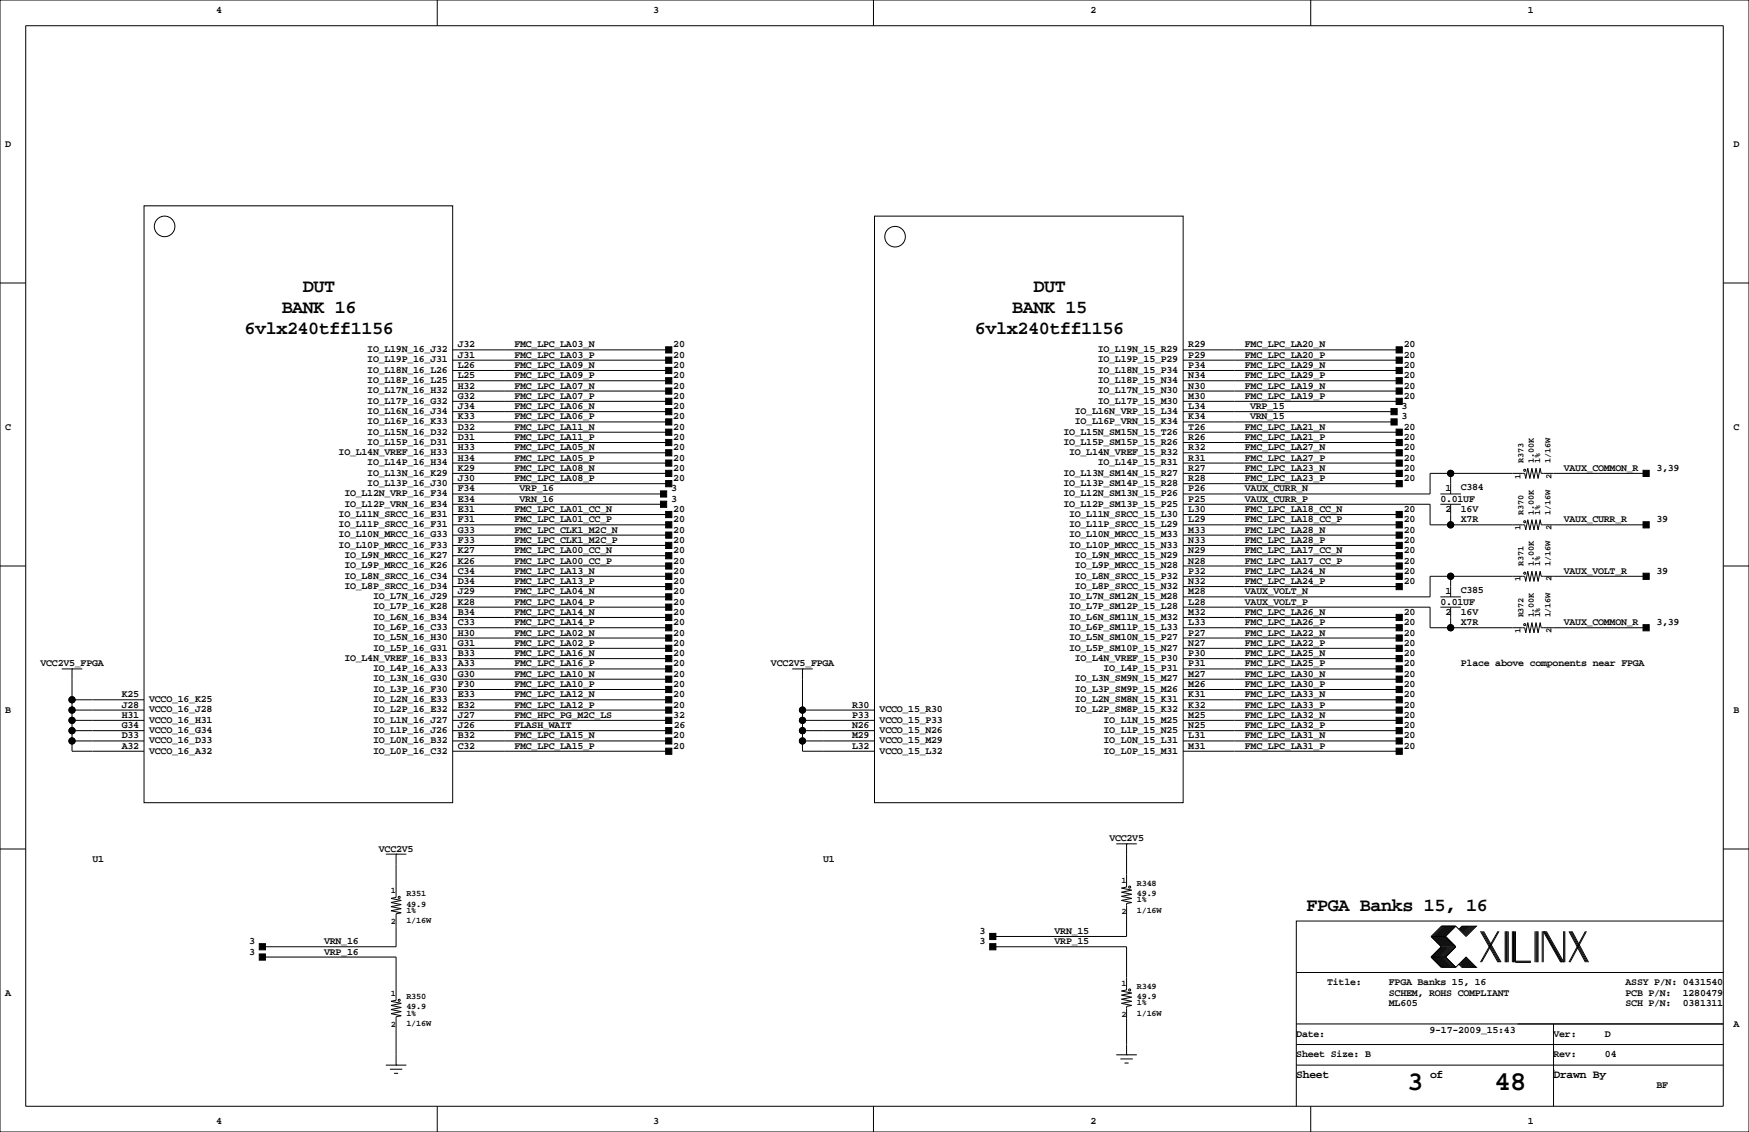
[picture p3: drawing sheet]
<svg xmlns="http://www.w3.org/2000/svg" width="432mm" height="279mm" viewBox="0 0 432 279" stroke-linecap="round" stroke-linejoin="round" font-family="sans-serif">
<defs><g id="words">
<g font-size="6.7">
<text x="347.4" y="269.1">3</text>
<text x="369" y="269.1">48</text>
</g>
<g font-size="4.6">
<text x="69.5" y="77.3">BANK 16</text>
<text x="74.8" y="72.2">DUT</text>
<text x="249.9" y="77.3">BANK 15</text>
<text x="255.1" y="72.2">DUT</text>
<text x="60.3" y="82.3">6vlx240tff1156</text>
<text x="240.7" y="82.3">6vlx240tff1156</text>
<text x="322.6" y="224.9">FPGA Banks 15, 16</text>
</g>
<g font-size="2.8">
<text x="320" y="266">Sheet</text>
<text x="353.1" y="266">of</text>
<text x="383.5" y="266">Drawn By</text>
</g>
<g font-size="2.5">
<text x="53.3" y="3.2">4</text>
<text x="161.3" y="3.2">3</text>
<text x="269.2" y="3.2">2</text>
<text x="377.2" y="3.2">1</text>
<text x="1.3" y="36.2">D</text>
<text x="428" y="36.2">D</text>
<text x="90.7" y="89.5">IO_L19P_16_J31</text>
<text x="90.7" y="86.9">IO_L19N_16_J32</text>
<text x="113" y="88.3">J31</text>
<text x="113" y="85.7">J32</text>
<text x="127" y="88.3">FMC_LPC_LA03_P</text>
<text x="127" y="85.7">FMC_LPC_LA03_N</text>
<text x="166.2" y="88.3">20</text>
<text x="166.2" y="85.7">20</text>
<text x="271" y="89.5">IO_L19P_15_P29</text>
<text x="271" y="86.9">IO_L19N_15_R29</text>
<text x="293.4" y="88.3">P29</text>
<text x="293.4" y="85.7">R29</text>
<text x="307.3" y="88.3">FMC_LPC_LA20_P</text>
<text x="307.3" y="85.7">FMC_LPC_LA20_N</text>
<text x="346.6" y="88.3">20</text>
<text x="346.6" y="85.7">20</text>
<text x="90.7" y="94.5">IO_L18P_16_L25</text>
<text x="90.7" y="92">IO_L18N_16_L26</text>
<text x="113" y="95.9">H32</text>
<text x="113" y="93.4">L25</text>
<text x="113" y="90.8">L26</text>
<text x="127" y="95.9">FMC_LPC_LA07_N</text>
<text x="127" y="93.4">FMC_LPC_LA09_P</text>
<text x="127" y="90.8">FMC_LPC_LA09_N</text>
<text x="166.2" y="95.9">20</text>
<text x="166.2" y="93.4">20</text>
<text x="166.2" y="90.8">20</text>
<text x="271" y="94.5">IO_L18P_15_N34</text>
<text x="271" y="92">IO_L18N_15_P34</text>
<text x="293.4" y="95.9">N30</text>
<text x="293.4" y="93.4">N34</text>
<text x="293.4" y="90.8">P34</text>
<text x="307.3" y="93.4">FMC_LPC_LA29_P</text>
<text x="307.3" y="90.8">FMC_LPC_LA29_N</text>
<text x="307.3" y="95.9">FMC_LPC_LA19_N</text>
<text x="346.6" y="93.4">20</text>
<text x="346.6" y="90.8">20</text>
<text x="346.6" y="95.9">20</text>
<text x="90.7" y="99.6">IO_L17P_16_G32</text>
<text x="90.7" y="97.1">IO_L17N_16_H32</text>
<text x="113" y="101">J34</text>
<text x="113" y="98.4">G32</text>
<text x="127" y="98.4">FMC_LPC_LA07_P</text>
<text x="127" y="101">FMC_LPC_LA06_N</text>
<text x="166.2" y="98.4">20</text>
<text x="166.2" y="101">20</text>
<text x="271" y="99.6">IO_L17P_15_M30</text>
<text x="271" y="97.1">IO_L17N_15_N30</text>
<text x="293.4" y="101">L34</text>
<text x="293.4" y="98.4">M30</text>
<text x="307.3" y="98.4">FMC_LPC_LA19_P</text>
<text x="308.6" y="101">VRP_15</text>
<text x="346" y="101">3</text>
<text x="346.6" y="98.4">20</text>
<text x="1.3" y="106.1">C</text>
<text x="90.7" y="107.2">IO_L15N_16_D32</text>
<text x="90.7" y="104.7">IO_L16P_16_K33</text>
<text x="90.7" y="102.2">IO_L16N_16_J34</text>
<text x="113" y="106.1">D32</text>
<text x="113" y="103.5">K33</text>
<text x="127" y="103.5">FMC_LPC_LA06_P</text>
<text x="127" y="106.1">FMC_LPC_LA11_N</text>
<text x="166.2" y="103.5">20</text>
<text x="166.2" y="106.1">20</text>
<text x="262.5" y="107.2">IO_L15N_SM15N_15_T26</text>
<text x="265.4" y="104.7">IO_L16P_VRN_15_K34</text>
<text x="265.4" y="102.2">IO_L16N_VRP_15_L34</text>
<text x="293.4" y="106.1">T26</text>
<text x="293.4" y="103.5">K34</text>
<text x="307.3" y="106.1">FMC_LPC_LA21_N</text>
<text x="308.6" y="103.5">VRN_15</text>
<text x="346" y="103.5">3</text>
<text x="346.6" y="106.1">20</text>
<text x="428" y="106.1">C</text>
<text x="83.6" y="112.3">IO_L14N_VREF_16_H33</text>
<text x="90.7" y="109.8">IO_L15P_16_D31</text>
<text x="113" y="113.7">H34</text>
<text x="113" y="111.1">H33</text>
<text x="113" y="108.6">D31</text>
<text x="127" y="113.7">FMC_LPC_LA05_P</text>
<text x="127" y="111.1">FMC_LPC_LA05_N</text>
<text x="127" y="108.6">FMC_LPC_LA11_P</text>
<text x="166.2" y="113.7">20</text>
<text x="166.2" y="111.1">20</text>
<text x="166.2" y="108.6">20</text>
<text x="262.5" y="109.8">IO_L15P_SM15P_15_R26</text>
<text x="263.9" y="112.3">IO_L14N_VREF_15_R32</text>
<text x="293.4" y="113.7">R31</text>
<text x="293.4" y="111.1">R32</text>
<text x="293.4" y="108.6">R26</text>
<text x="307.3" y="108.6">FMC_LPC_LA21_P</text>
<text x="307.3" y="113.7">FMC_LPC_LA27_P</text>
<text x="307.3" y="111.1">FMC_LPC_LA27_N</text>
<text x="346.6" y="108.6">20</text>
<text x="346.6" y="113.7">20</text>
<text x="346.6" y="111.1">20</text>
<text x="90.7" y="119.9">IO_L13P_16_J30</text>
<text x="90.7" y="117.4">IO_L13N_16_K29</text>
<text x="90.7" y="114.9">IO_L14P_16_H34</text>
<text x="113" y="118.8">J30</text>
<text x="113" y="116.2">K29</text>
<text x="127" y="116.2">FMC_LPC_LA08_N</text>
<text x="127" y="118.8">FMC_LPC_LA08_P</text>
<text x="166.2" y="116.2">20</text>
<text x="166.2" y="118.8">20</text>
<text x="262.5" y="119.9">IO_L13P_SM14P_15_R28</text>
<text x="262.5" y="117.4">IO_L13N_SM14N_15_R27</text>
<text x="271" y="114.9">IO_L14P_15_R31</text>
<text x="293.4" y="118.8">R28</text>
<text x="293.4" y="116.2">R27</text>
<text x="307.3" y="118.8">FMC_LPC_LA23_P</text>
<text x="307.3" y="116.2">FMC_LPC_LA23_N</text>
<text x="346.6" y="118.8">20</text>
<text x="346.6" y="116.2">20</text>
<text x="386.1" y="116.2">VAUX_COMMON_R</text>
<text x="408.9" y="116.2">3,39</text>
<text x="85" y="125">IO_L12P_VRN_16_E34</text>
<text x="85" y="122.5">IO_L12N_VRP_16_F34</text>
<text x="113" y="123.8">E34</text>
<text x="113" y="121.3">F34</text>
<text x="128.3" y="123.8">VRN_16</text>
<text x="128.3" y="121.3">VRP_16</text>
<text x="165.7" y="123.8">3</text>
<text x="165.7" y="121.3">3</text>
<text x="262.5" y="125">IO_L12P_SM13P_15_P25</text>
<text x="262.5" y="122.5">IO_L12N_SM13N_15_P26</text>
<text x="293.4" y="123.8">P25</text>
<text x="293.4" y="121.3">P26</text>
<text x="307.3" y="121.3">VAUX_CURR_N</text>
<text x="307.3" y="123.8">VAUX_CURR_P</text>
<text x="355.6" y="123.8">0.01UF</text>
<text x="356.9" y="121.3">1</text>
<text x="360.6" y="121">C384</text>
<text x="83.6" y="130.1">IO_L11P_SRCC_16_F31</text>
<text x="83.6" y="127.6">IO_L11N_SRCC_16_E31</text>
<text x="113" y="131.5">G33</text>
<text x="113" y="128.9">F31</text>
<text x="113" y="126.4">E31</text>
<text x="127" y="128.9">FMC_LPC_LA01_CC_P</text>
<text x="127" y="131.5">FMC_LPC_CLK1_M2C_N</text>
<text x="127" y="126.4">FMC_LPC_LA01_CC_N</text>
<text x="166.2" y="128.9">20</text>
<text x="166.2" y="131.5">20</text>
<text x="166.2" y="126.4">20</text>
<text x="263.9" y="130.1">IO_L11P_SRCC_15_L29</text>
<text x="263.9" y="127.6">IO_L11N_SRCC_15_L30</text>
<text x="293.4" y="131.5">M33</text>
<text x="293.4" y="128.9">L29</text>
<text x="293.4" y="126.4">L30</text>
<text x="307.3" y="131.5">FMC_LPC_LA28_N</text>
<text x="307.3" y="128.9">FMC_LPC_LA18_CC_P</text>
<text x="307.3" y="126.4">FMC_LPC_LA18_CC_N</text>
<text x="346.6" y="131.5">20</text>
<text x="346.6" y="128.9">20</text>
<text x="346.6" y="126.4">20</text>
<text x="356.9" y="126.4">2</text>
<text x="360.7" y="128.9">X7R</text>
<text x="360.7" y="126.4">16V</text>
<text x="386.1" y="128.9">VAUX_CURR_R</text>
<text x="408.9" y="128.9">39</text>
<text x="83.6" y="135.2">IO_L10P_MRCC_16_F33</text>
<text x="83.6" y="132.6">IO_L10N_MRCC_16_G33</text>
<text x="85" y="137.7">IO_L9N_MRCC_16_K27</text>
<text x="113" y="136.5">K27</text>
<text x="113" y="134">F33</text>
<text x="127" y="134">FMC_LPC_CLK1_M2C_P</text>
<text x="127" y="136.5">FMC_LPC_LA00_CC_N</text>
<text x="166.2" y="134">20</text>
<text x="166.2" y="136.5">20</text>
<text x="263.9" y="135.2">IO_L10P_MRCC_15_N33</text>
<text x="263.9" y="132.6">IO_L10N_MRCC_15_M33</text>
<text x="265.4" y="137.7">IO_L9N_MRCC_15_N29</text>
<text x="293.4" y="136.5">N29</text>
<text x="293.4" y="134">N33</text>
<text x="307.3" y="134">FMC_LPC_LA28_P</text>
<text x="307.3" y="136.5">FMC_LPC_LA17_CC_N</text>
<text x="346.6" y="134">20</text>
<text x="346.6" y="136.5">20</text>
<text x="85" y="142.8">IO_L8N_SRCC_16_C34</text>
<text x="85" y="140.3">IO_L9P_MRCC_16_K26</text>
<text x="113" y="141.6">C34</text>
<text x="113" y="139.1">K26</text>
<text x="127" y="141.6">FMC_LPC_LA13_N</text>
<text x="127" y="139.1">FMC_LPC_LA00_CC_P</text>
<text x="166.2" y="141.6">20</text>
<text x="166.2" y="139.1">20</text>
<text x="265.4" y="142.8">IO_L8N_SRCC_15_P32</text>
<text x="265.4" y="140.3">IO_L9P_MRCC_15_N28</text>
<text x="293.4" y="141.6">P32</text>
<text x="293.4" y="139.1">N28</text>
<text x="307.3" y="141.6">FMC_LPC_LA24_N</text>
<text x="307.3" y="139.1">FMC_LPC_LA17_CC_P</text>
<text x="346.6" y="141.6">20</text>
<text x="346.6" y="139.1">20</text>
<text x="386.1" y="141.6">VAUX_VOLT_R</text>
<text x="408.9" y="141.6">39</text>
<text x="85" y="145.3">IO_L8P_SRCC_16_D34</text>
<text x="92.1" y="147.9">IO_L7N_16_J29</text>
<text x="113" y="149.2">K28</text>
<text x="113" y="146.7">J29</text>
<text x="113" y="144.2">D34</text>
<text x="127" y="144.2">FMC_LPC_LA13_P</text>
<text x="127" y="149.2">FMC_LPC_LA04_P</text>
<text x="127" y="146.7">FMC_LPC_LA04_N</text>
<text x="166.2" y="144.2">20</text>
<text x="166.2" y="149.2">20</text>
<text x="166.2" y="146.7">20</text>
<text x="263.9" y="147.9">IO_L7N_SM12N_15_M28</text>
<text x="265.4" y="145.3">IO_L8P_SRCC_15_N32</text>
<text x="293.4" y="149.2">L28</text>
<text x="293.4" y="146.7">M28</text>
<text x="293.4" y="144.2">N32</text>
<text x="307.3" y="144.2">FMC_LPC_LA24_P</text>
<text x="307.3" y="146.7">VAUX_VOLT_N</text>
<text x="307.3" y="149.2">VAUX_VOLT_P</text>
<text x="346.6" y="144.2">20</text>
<text x="355.6" y="149.2">0.01UF</text>
<text x="356.9" y="146.7">1</text>
<text x="360.6" y="146.4">C385</text>
<text x="92.1" y="155.5">IO_L6P_16_C33</text>
<text x="92.1" y="153">IO_L6N_16_B34</text>
<text x="92.1" y="150.4">IO_L7P_16_K28</text>
<text x="113" y="154.3">C33</text>
<text x="113" y="151.8">B34</text>
<text x="127" y="154.3">FMC_LPC_LA14_P</text>
<text x="127" y="151.8">FMC_LPC_LA14_N</text>
<text x="166.2" y="154.3">20</text>
<text x="166.2" y="151.8">20</text>
<text x="263.9" y="155.5">IO_L6P_SM11P_15_L33</text>
<text x="263.9" y="153">IO_L6N_SM11N_15_M32</text>
<text x="263.9" y="150.4">IO_L7P_SM12P_15_L28</text>
<text x="293.4" y="154.3">L33</text>
<text x="293.4" y="151.8">M32</text>
<text x="307.3" y="154.3">FMC_LPC_LA26_P</text>
<text x="307.3" y="151.8">FMC_LPC_LA26_N</text>
<text x="346.6" y="154.3">20</text>
<text x="346.6" y="151.8">20</text>
<text x="356.9" y="151.8">2</text>
<text x="360.7" y="151.8">16V</text>
<text x="360.7" y="154.3">X7R</text>
<text x="386.1" y="154.3">VAUX_COMMON_R</text>
<text x="408.9" y="154.3">3,39</text>
<text x="92.1" y="160.6">IO_L5P_16_G31</text>
<text x="92.1" y="158">IO_L5N_16_H30</text>
<text x="113" y="161.9">B33</text>
<text x="113" y="159.4">G31</text>
<text x="113" y="156.9">H30</text>
<text x="127" y="161.9">FMC_LPC_LA16_N</text>
<text x="127" y="159.4">FMC_LPC_LA02_P</text>
<text x="127" y="156.9">FMC_LPC_LA02_N</text>
<text x="166.2" y="161.9">20</text>
<text x="166.2" y="159.4">20</text>
<text x="166.2" y="156.9">20</text>
<text x="263.9" y="160.6">IO_L5P_SM10P_15_N27</text>
<text x="263.9" y="158">IO_L5N_SM10N_15_P27</text>
<text x="293.4" y="161.9">P30</text>
<text x="293.4" y="159.4">N27</text>
<text x="293.4" y="156.9">P27</text>
<text x="307.3" y="159.4">FMC_LPC_LA22_P</text>
<text x="307.3" y="156.9">FMC_LPC_LA22_N</text>
<text x="307.3" y="161.9">FMC_LPC_LA25_N</text>
<text x="346.6" y="159.4">20</text>
<text x="346.6" y="156.9">20</text>
<text x="346.6" y="161.9">20</text>
<text x="10" y="164.5">VCC2V5_FPGA</text>
<text x="85" y="163.1">IO_L4N_VREF_16_B33</text>
<text x="92.1" y="165.7">IO_L4P_16_A33</text>
<text x="113" y="167">G30</text>
<text x="113" y="164.5">A33</text>
<text x="127" y="164.5">FMC_LPC_LA16_P</text>
<text x="127" y="167">FMC_LPC_LA10_N</text>
<text x="166.2" y="164.5">20</text>
<text x="166.2" y="167">20</text>
<text x="190.3" y="164.5">VCC2V5_FPGA</text>
<text x="265.4" y="163.1">IO_L4N_VREF_15_P30</text>
<text x="272.4" y="165.7">IO_L4P_15_P31</text>
<text x="293.4" y="167">M27</text>
<text x="293.4" y="164.5">P31</text>
<text x="307.3" y="167">FMC_LPC_LA30_N</text>
<text x="307.3" y="164.5">FMC_LPC_LA25_P</text>
<text x="346.6" y="167">20</text>
<text x="346.6" y="164.5">20</text>
<text x="360.7" y="164.5">Place above components near FPGA</text>
<text x="30" y="172.1">K25</text>
<text x="36.8" y="173.3">VCCO_16_K25</text>
<text x="92.1" y="173.3">IO_L2N_16_E33</text>
<text x="92.1" y="170.7">IO_L3P_16_F30</text>
<text x="92.1" y="168.2">IO_L3N_16_G30</text>
<text x="113" y="172.1">E33</text>
<text x="113" y="169.6">F30</text>
<text x="127" y="172.1">FMC_LPC_LA12_N</text>
<text x="127" y="169.6">FMC_LPC_LA10_P</text>
<text x="166.2" y="172.1">20</text>
<text x="166.2" y="169.6">20</text>
<text x="265.4" y="173.3">IO_L2N_SM8N_15_K31</text>
<text x="265.4" y="170.7">IO_L3P_SM9P_15_M26</text>
<text x="265.4" y="168.2">IO_L3N_SM9N_15_M27</text>
<text x="293.4" y="172.1">K31</text>
<text x="293.4" y="169.6">M26</text>
<text x="307.3" y="172.1">FMC_LPC_LA33_N</text>
<text x="307.3" y="169.6">FMC_LPC_LA30_P</text>
<text x="346.6" y="172.1">20</text>
<text x="346.6" y="169.6">20</text>
<text x="1.3" y="175.9">B</text>
<text x="30" y="179.7">G34</text>
<text x="30" y="177.2">H31</text>
<text x="30" y="174.6">J28</text>
<text x="36.8" y="178.4">VCCO_16_H31</text>
<text x="36.8" y="175.8">VCCO_16_J28</text>
<text x="92.1" y="178.4">IO_L1N_16_J27</text>
<text x="92.1" y="175.8">IO_L2P_16_E32</text>
<text x="113" y="179.7">J26</text>
<text x="113" y="177.2">J27</text>
<text x="113" y="174.6">E32</text>
<text x="127" y="174.6">FMC_LPC_LA12_P</text>
<text x="127" y="177.2">FMC_HPC_PG_M2C_LS</text>
<text x="127" y="179.7">FLASH_WAIT</text>
<text x="166.2" y="174.6">20</text>
<text x="166.2" y="177.2">32</text>
<text x="166.4" y="179.7">26</text>
<text x="210.4" y="179.7">N26</text>
<text x="210.4" y="177.2">P33</text>
<text x="210.4" y="174.6">R30</text>
<text x="217.2" y="178.4">VCCO_15_P33</text>
<text x="217.2" y="175.8">VCCO_15_R30</text>
<text x="265.4" y="175.8">IO_L2P_SM8P_15_K32</text>
<text x="272.4" y="178.4">IO_L1N_15_M25</text>
<text x="293.4" y="179.7">N25</text>
<text x="293.4" y="177.2">M25</text>
<text x="293.4" y="174.6">K32</text>
<text x="307.3" y="174.6">FMC_LPC_LA33_P</text>
<text x="307.3" y="177.2">FMC_LPC_LA32_N</text>
<text x="307.3" y="179.7">FMC_LPC_LA32_P</text>
<text x="346.6" y="174.6">20</text>
<text x="346.6" y="177.2">20</text>
<text x="346.6" y="179.7">20</text>
<text x="428" y="175.9">B</text>
<text x="30" y="184.8">A32</text>
<text x="30" y="182.3">D33</text>
<text x="36.8" y="186">VCCO_16_A32</text>
<text x="36.8" y="183.4">VCCO_16_D33</text>
<text x="36.8" y="180.9">VCCO_16_G34</text>
<text x="92.1" y="186">IO_L0P_16_C32</text>
<text x="92.1" y="183.4">IO_L0N_16_B32</text>
<text x="92.1" y="180.9">IO_L1P_16_J26</text>
<text x="113" y="184.8">C32</text>
<text x="113" y="182.3">B32</text>
<text x="127" y="184.8">FMC_LPC_LA15_P</text>
<text x="127" y="182.3">FMC_LPC_LA15_N</text>
<text x="166.2" y="184.8">20</text>
<text x="166.2" y="182.3">20</text>
<text x="210.4" y="184.8">L32</text>
<text x="210.4" y="182.3">M29</text>
<text x="217.2" y="186">VCCO_15_L32</text>
<text x="217.2" y="183.4">VCCO_15_M29</text>
<text x="217.2" y="180.9">VCCO_15_N26</text>
<text x="272.4" y="186">IO_L0P_15_M31</text>
<text x="272.4" y="183.4">IO_L0N_15_L31</text>
<text x="272.4" y="180.9">IO_L1P_15_N25</text>
<text x="293.4" y="184.8">M31</text>
<text x="293.4" y="182.3">L31</text>
<text x="307.3" y="184.8">FMC_LPC_LA31_P</text>
<text x="307.3" y="182.3">FMC_LPC_LA31_N</text>
<text x="346.6" y="184.8">20</text>
<text x="346.6" y="182.3">20</text>
<text x="273.9" y="207.7">VCC2V5</text>
<text x="22.9" y="212.7">U1</text>
<text x="93.5" y="210.2">VCC2V5</text>
<text x="203.2" y="212.7">U1</text>
<text x="61.5" y="233.1">3</text>
<text x="80" y="233.1">VRN_16</text>
<text x="241.9" y="230.5">3</text>
<text x="241.9" y="233.1">3</text>
<text x="260.3" y="230.5">VRN_15</text>
<text x="260.3" y="233.1">VRP_15</text>
<text x="61.5" y="235.6">3</text>
<text x="80" y="235.6">VRP_16</text>
<text x="1.3" y="245.8">A</text>
<text x="327.7" y="243.2">Title:</text>
<text x="342.9" y="245.8">SCHEM, ROHS COMPLIANT</text>
<text x="342.9" y="243.2">FPGA Banks 15, 16</text>
<text x="401.3" y="243.2">ASSY P/N: 0431540</text>
<text x="401.3" y="245.8">PCB P/N:</text>
<text x="415.5" y="245.8">1280479</text>
<text x="342.9" y="248.3">ML605</text>
<text x="401.3" y="248.3">SCH P/N:</text>
<text x="415.5" y="248.3">0381311</text>
<text x="320" y="255.9">Date:</text>
<text x="352.9" y="254.9">9-17-2009_15:43</text>
<text x="383.5" y="255.9">Ver:</text>
<text x="396.2" y="255.9">D</text>
<text x="428" y="253.4">A</text>
<text x="320" y="261">Sheet Size: B</text>
<text x="383.5" y="261">Rev:</text>
<text x="396.2" y="261">04</text>
<text x="408.9" y="268.6">BF</text>
<text x="53.3" y="277.5">4</text>
<text x="161.3" y="277.5">3</text>
<text x="269.2" y="277.5">2</text>
<text x="377.2" y="277.5">1</text>
</g>
<g font-size="2.1">
<text x="375.4" y="118.1" transform="rotate(-90 375.4 118.1)">1</text>
<text x="376.2" y="114.3" transform="rotate(-90 376.2 114.3)">R373</text>
<text x="378.7" y="114.3" transform="rotate(-90 378.7 114.3)">1.00K</text>
<text x="380.2" y="114.3" transform="rotate(-90 380.2 114.3)">1%</text>
<text x="382.8" y="114.3" transform="rotate(-90 382.8 114.3)">1/16W</text>
<text x="383" y="118.1" transform="rotate(-90 383 118.1)">2</text>
<text x="375.4" y="130.8" transform="rotate(-90 375.4 130.8)">1</text>
<text x="376.2" y="127" transform="rotate(-90 376.2 127)">R370</text>
<text x="378.7" y="127" transform="rotate(-90 378.7 127)">1.00K</text>
<text x="380.2" y="127" transform="rotate(-90 380.2 127)">1%</text>
<text x="382.8" y="127" transform="rotate(-90 382.8 127)">1/16W</text>
<text x="383" y="130.8" transform="rotate(-90 383 130.8)">2</text>
<text x="375.4" y="143.5" transform="rotate(-90 375.4 143.5)">1</text>
<text x="376.2" y="139.7" transform="rotate(-90 376.2 139.7)">R371</text>
<text x="378.7" y="139.7" transform="rotate(-90 378.7 139.7)">1.00K</text>
<text x="380.2" y="139.7" transform="rotate(-90 380.2 139.7)">1%</text>
<text x="382.8" y="139.7" transform="rotate(-90 382.8 139.7)">1/16W</text>
<text x="383" y="143.5" transform="rotate(-90 383 143.5)">2</text>
<text x="376.2" y="152.4" transform="rotate(-90 376.2 152.4)">R372</text>
<text x="378.7" y="152.4" transform="rotate(-90 378.7 152.4)">1.00K</text>
<text x="380.2" y="152.4" transform="rotate(-90 380.2 152.4)">1%</text>
<text x="382.8" y="152.4" transform="rotate(-90 382.8 152.4)">1/16W</text>
<text x="375.4" y="156.2" transform="rotate(-90 375.4 156.2)">1</text>
<text x="383" y="156.2" transform="rotate(-90 383 156.2)">2</text>
<text x="96.5" y="220.5">1</text>
<text x="100.3" y="221.2">R351</text>
<text x="276.9" y="217.9">1</text>
<text x="280.7" y="218.7">R348</text>
<text x="280.7" y="221.2">49.9</text>
<text x="100.3" y="225.3">1%</text>
<text x="100.3" y="227.8">1/16W</text>
<text x="100.3" y="223.8">49.9</text>
<text x="276.9" y="225.5">2</text>
<text x="280.7" y="225.3">1/16W</text>
<text x="280.7" y="222.7">1%</text>
<text x="96.5" y="228.1">2</text>
<text x="96.5" y="245.9">1</text>
<text x="276.9" y="243.3">1</text>
<text x="280.7" y="244.1">R349</text>
<text x="100.3" y="246.6">R350</text>
<text x="100.3" y="249.2">49.9</text>
<text x="100.3" y="250.7">1%</text>
<text x="276.9" y="250.9">2</text>
<text x="280.7" y="248.1">1%</text>
<text x="280.7" y="250.7">1/16W</text>
<text x="280.7" y="246.6">49.9</text>
<text x="96.5" y="253.5">2</text>
<text x="100.3" y="253.2">1/16W</text>
</g>
</g></defs>
<g fill="none" stroke="#000" stroke-width=".25">
<path d="M0 0h431.8v279.4h-431.8zM6.3 6.4h419.1v266.6h-419.1zM107.9 0v6.4M215.6 0v6.4M323.6 0v6.4M35.6 50.8h76.2v147.3h-76.2zM215.9 53.3h76.2v144.8h-76.2zM0 69.8h6.3M425.4 69.8h6.4M111.8 91.4h53.3M111.8 94h53.3M111.8 99.1h53.3"/>
<path d="M111.8 96.5h53.3M111.8 88.9h53.3M111.8 86.4h53.3M292.1 91.4h53.3M292.1 94h53.3M292.1 99.1h53.3M292.1 96.5h53.3M292.1 88.9h53.3M292.1 86.4h53.3M111.8 109.2h53.3M111.8 106.7h53.3M111.8 101.6h53.3"/>
<path d="M111.8 119.4h53.3M111.8 116.8h53.3M111.8 104.1h53.3M111.8 114.3h53.3M111.8 111.8h53.3M292.1 109.2h53.3M292.1 106.7h53.3M292.1 101.6h52.1M292.1 119.4h53.3M292.1 116.8h53.3M292.1 104.1h52.1M292.1 114.3h53.3"/>
<path d="M292.1 111.8h53.3M358.1 116.8v5.1M406.4 116.8h-25.9l-.3-1.2-.5 2.5-.5-2.5-.5 2.5-.5-2.5-.5 2.5-.5-2.5-.5 2.5-.3-1.3h-23.3v5.1h-61M0 139.7h6.3M111.8 121.9h52M111.8 139.7h53.3M111.8 137.2h53.3M111.8 127h53.3M111.8 134.6h53.3M111.8 132.1h53.3M111.8 124.5h52M111.8 129.5h53.3"/>
<path d="M292.1 139.7h53.3M292.1 137.2h53.3M292.1 127h53.3M292.1 134.6h53.3M292.1 132.1h53.3M292.1 124.5h61v5h23.3l.3 1.3 .5-2.5 .5 2.5 .5-2.5 .5 2.5 .5-2.5 .5 2.5 .5-2.5 .3 1.2h25.9M292.1 129.5h53.3M355.6 121.9h5.1M355.6 124.5h5.1M358.1 124.5v5M425.4 139.7h6.4M111.8 149.9h53.3"/>
<path d="M111.8 147.3h53.3M111.8 154.9h53.3M111.8 142.2h53.3M111.8 157.5h53.3M111.8 152.4h53.3M111.8 144.8h53.3M292.1 149.9h61v5h23.3l.3 1.3 .5-2.5 .5 2.5 .5-2.5 .5 2.5 .5-2.5 .5 2.5 .5-2.5 .3 1.2h25.9M292.1 154.9h53.3M292.1 142.2h53.3M292.1 157.5h53.3M292.1 152.4h53.3M292.1 144.8h53.3"/>
<path d="M355.6 149.9h5.1M355.6 147.3h5.1M358.1 142.2v5.1M358.1 149.9v5M406.4 142.2h-25.9l-.3-1.2-.5 2.5-.5-2.5-.5 2.5-.5-2.5-.5 2.5-.5-2.5-.5 2.5-.3-1.3h-23.3v5.1h-61M15.2 165.1h5.1M17.8 165.1h.1M17.8 165.1v20.3h17.8M17.8 177.8h17.8M17.8 175.3h17.8M17.8 172.7h17.8M111.8 165.1h53.3"/>
<path d="M111.8 177.8h53.3M111.8 175.3h53.3M111.8 172.7h53.3M111.8 170.2h53.3M111.8 167.6h53.3M111.8 162.6h53.3M111.8 160h53.3M195.6 165.1h5.1M198.1 165.1h.1M198.1 165.1v20.3h17.8M198.1 177.8h17.8M198.1 175.3h17.8"/>
<path d="M292.1 165.1h53.3M292.1 177.8h53.3M292.1 175.3h53.3M292.1 172.7h53.3M292.1 170.2h53.3M292.1 167.6h53.3M292.1 162.6h53.3M292.1 160h53.3M17.8 182.9h17.8M17.8 180.3h17.8M111.8 185.4h53.3M111.8 182.9h53.3"/>
<path d="M111.8 180.3h53.3M198.1 182.9h17.8M198.1 180.3h17.8M292.1 185.4h53.3M292.1 182.9h53.3M292.1 180.3h53.3M0 209.5h6.3M95.2 210.8h5.1M97.8 210.8h.1M97.8 210.8v10.7l-1.3 .2 2.6 .5-2.6 .6 2.6 .5-2.6 .5 2.6 .5-2.6 .5 2.6 .5-1.3 .3v8.1h-33M275.6 208.3h5.1M278.1 208.3h.1"/>
<path d="M278.1 208.3v10.6l-1.2 .3 2.5 .5-2.5 .5 2.5 .5-2.5 .5 2.5 .5-2.5 .5 2.5 .6-1.3 .2v8.1h-33M425.4 209.5h6.4M64.8 236.2h33v10.7l-1.3 .2 2.6 .5-2.6 .6 2.6 .5-2.6 .5 2.6 .5-2.6 .5 2.6 .5-1.3 .3v11.9M245.1 233.7h33v10.6l-1.2 .3 2.5 .5-2.5 .5 2.5 .5-2.5 .5 2.5 .5-2.5 .5 2.5 .6-1.3 .2v11.9M353.3 231.1h3.6M353.3 236.2l2.6 2.6h3.5M353.3 231.1l2.6 2.6-2.6 2.5M353.3 236.2h3.6M356.1 228.6l-2.5 2.5 2.5 2.6-2.5 2.5 2.5 2.6M356.4 228.6l-2.6 2.5 2.6 2.6-2.6 2.5 2.6 2.6M356.6 228.6l-2.5 2.5 2.5 2.6-2.5 2.5 2.5 2.6M356.9 228.6l-2.6 2.5 2.6 2.6-2.6 2.5 2.6 2.6"/>
<path d="M356.9 231.1l2.5 2.6-2.5 2.5M356.9 236.2l2.5 2.6M357.1 228.6l-2.5 2.5 2.5 2.6-2.5 2.5 2.5 2.6M357.4 228.6l-2.6 2.5 2.6 2.6-2.6 2.5 2.6 2.6M357.6 228.6l-2.5 2.5 2.5 2.6-2.5 2.5 2.5 2.6M357.9 228.6l-2.6 2.5 2.6 2.6-2.6 2.5 2.6 2.6M358.1 228.6l-2.5 2.5 2.5 2.6-2.5 2.5 2.5 2.6M358.4 228.6l-2.5 2.5 2.5 2.6-2.5 2.5 2.5 2.6M358.6 228.6l-2.5 2.5 2.5 2.6-2.5 2.5 2.5 2.6M358.9 228.6l-2.5 2.5 2.5 2.6-2.5 2.5 2.5 2.6M359.2 228.6l-2.6 2.5 2.6 2.6-2.6 2.5 2.6 2.6M359.4 228.6l2.5 2.5 2.6-2.5h-3.6l-.7 .8"/>
<path d="M359.4 228.6h-3.5l-2.6 2.5M359.4 228.6l-2.5 2.5M360.2 238l.7 .8h3.6l-2.6-2.6-2.5 2.6M360.4 237.7l1 1.1M360.4 238l.8 .8M360.7 237.5l1.2 1.3M360.7 237.7l1 1.1M360.9 237.2l1.6 1.6M360.9 237.5l1.3 1.3M361.2 237l1.8 1.8M361.2 237.2l1.5 1.6M361.2 228.6l-.8 .8"/>
<path d="M361.4 236.7l2.1 2.1M361.4 237l1.8 1.8M361.4 228.6l-1 1M361.7 236.5l2.3 2.3M361.7 236.7l2 2.1M361.7 228.6l-1 1M361.9 236.5l2.3 2.3M361.9 228.6l-1.2 1.3M362.2 228.6l-1.3 1.3M362.5 228.6l-1.6 1.5M362.7 228.6l-1.5 1.5M363 228.6l-1.8 1.8"/>
<path d="M363.2 228.6l-1.8 1.8M363.5 228.6l-2.1 2M363.7 228.6l-2 2M364 228.6l-2.3 2.3M364.2 228.6l-2.3 2.3M365.5 229.9l4.3 7.6M365.8 229.9l4.3 7.6M366 229.9l4.3 7.6M366.3 229.9l4.3 7.6M369.8 229.9l-4.3 7.6M370.1 229.9l-4.3 7.6M371.6 229.9v7.6"/>
<path d="M371.9 229.9v7.6M372.1 229.9v7.6M372.4 229.9v7.6M373.4 229.9v7.6M373.6 229.9v7.6M373.9 229.9v7.6M374.1 229.9v7.6h3.9M374.1 237.2h3.9M379 229.9v7.6M379.2 229.9v7.6M379.5 229.9v7.6M379.7 229.9v7.6"/>
<path d="M380.7 229.9v7.6M381 237.5v-7.6l4.3 7.6M381.3 229.9l4.3 7.6M381.5 229.9l4.3 7.6M381.8 229.9l4.3 7.6v-7.6M386.3 229.9v7.6M387.3 229.9l4.1 7.6M387.6 229.9l4.1 7.6M387.9 229.9l4 7.6M388.1 229.9l4.1 7.6M391.4 229.9l-4.1 7.6M391.7 229.9l-4.1 7.6"/>
<path d="M425.4 227.3h-105.4v35.6M320 257.8h105.4M320 252.7h105.4M320 240h105.4M383.5 252.7v20.3M95.2 262.9h5.1M96.3 263.9h3M97.3 264.9h1M97.8 262.9h.1M107.9 273v6.4M215.6 273v6.4M275.6 260.3h5.1"/>
<path d="M276.6 261.4h3.1M277.6 262.4h1M278.1 260.3h.1M320 262.9h105.4M320 262.9v10.1M323.6 273v6.4M383.5 264.2h.1"/>
<circle cx="40.6" cy="55.9" r="2.54"/>
<circle cx="221" cy="58.4" r="2.54"/>
<circle cx="358.1" cy="116.8" r=".76"/>
<circle cx="376.4" cy="116.1" r=".25"/>
<circle cx="358.1" cy="129.5" r=".76"/>
<circle cx="376.4" cy="128.8" r=".25"/>
<circle cx="358.1" cy="154.9" r=".76"/>
<circle cx="358.1" cy="142.2" r=".76"/>
<circle cx="376.4" cy="141.5" r=".25"/>
<circle cx="376.4" cy="154.2" r=".25"/>
<circle cx="17.8" cy="172.7" r=".76"/>
<circle cx="17.8" cy="177.8" r=".76"/>
<circle cx="17.8" cy="175.3" r=".76"/>
<circle cx="198.1" cy="177.8" r=".76"/>
<circle cx="198.1" cy="175.3" r=".76"/>
<circle cx="17.8" cy="182.9" r=".76"/>
<circle cx="17.8" cy="180.3" r=".76"/>
<circle cx="198.1" cy="182.9" r=".76"/>
<circle cx="198.1" cy="180.3" r=".76"/>
<circle cx="278.9" cy="218.9" r=".25"/>
<circle cx="98.6" cy="221.5" r=".25"/>
<circle cx="98.6" cy="246.9" r=".25"/>
<circle cx="278.9" cy="244.3" r=".25"/>
</g>
<g fill="#000" stroke="#000" stroke-width=".25">
<path d="M164.3 90.7h1.6v1.5h-1.6z" fill-rule="evenodd"/>
<path d="M164.3 93.2h1.6v1.5h-1.6z" fill-rule="evenodd"/>
<path d="M164.3 85.6h1.6v1.5h-1.6z" fill-rule="evenodd"/>
<path d="M164.3 88.1h1.6v1.6h-1.6z" fill-rule="evenodd"/>
<path d="M164.3 95.8h1.6v1.5h-1.6z" fill-rule="evenodd"/>
<path d="M164.3 98.3h1.6v1.5h-1.6z" fill-rule="evenodd"/>
<path d="M344.7 95.8h1.5v1.5h-1.5z" fill-rule="evenodd"/>
<path d="M344.7 98.3h1.5v1.5h-1.5z" fill-rule="evenodd"/>
<path d="M344.7 90.7h1.5v1.5h-1.5z" fill-rule="evenodd"/>
<path d="M344.7 93.2h1.5v1.5h-1.5z" fill-rule="evenodd"/>
<path d="M344.7 85.6h1.5v1.5h-1.5z" fill-rule="evenodd"/>
<path d="M344.7 88.1h1.5v1.6h-1.5z" fill-rule="evenodd"/>
<path d="M164.3 108.5h1.6v1.5h-1.6z" fill-rule="evenodd"/>
<path d="M164.3 105.9h1.6v1.5h-1.6z" fill-rule="evenodd"/>
<path d="M164.3 116.1h1.6v1.5h-1.6z" fill-rule="evenodd"/>
<path d="M164.3 100.8h1.6v1.6h-1.6z" fill-rule="evenodd"/>
<path d="M164.3 103.4h1.6v1.5h-1.6z" fill-rule="evenodd"/>
<path d="M164.3 111h1.6v1.5h-1.6z" fill-rule="evenodd"/>
<path d="M164.3 113.5h1.6v1.6h-1.6z" fill-rule="evenodd"/>
<path d="M343.4 100.8h1.5v1.6h-1.5z" fill-rule="evenodd"/>
<path d="M343.4 103.4h1.5v1.5h-1.5z" fill-rule="evenodd"/>
<path d="M344.7 111h1.5v1.5h-1.5z" fill-rule="evenodd"/>
<path d="M344.7 113.5h1.5v1.6h-1.5z" fill-rule="evenodd"/>
<path d="M344.7 105.9h1.5v1.5h-1.5z" fill-rule="evenodd"/>
<path d="M344.7 108.5h1.5v1.5h-1.5z" fill-rule="evenodd"/>
<path d="M344.7 116.1h1.5v1.5h-1.5z" fill-rule="evenodd"/>
<path d="M405.6 116.1h1.6v1.5h-1.6z" fill-rule="evenodd"/>
<path d="M163.1 121.2h1.5v1.5h-1.5z" fill-rule="evenodd"/>
<path d="M163.1 123.7h1.5v1.5h-1.5z" fill-rule="evenodd"/>
<path d="M164.3 136.4h1.6v1.5h-1.6z" fill-rule="evenodd"/>
<path d="M164.3 126.2h1.6v1.6h-1.6z" fill-rule="evenodd"/>
<path d="M164.3 118.6h1.6v1.5h-1.6z" fill-rule="evenodd"/>
<path d="M164.3 133.9h1.6v1.5h-1.6z" fill-rule="evenodd"/>
<path d="M164.3 131.3h1.6v1.5h-1.6z" fill-rule="evenodd"/>
<path d="M164.3 128.8h1.6v1.5h-1.6z" fill-rule="evenodd"/>
<path d="M344.7 136.4h1.5v1.5h-1.5z" fill-rule="evenodd"/>
<path d="M344.7 126.2h1.5v1.6h-1.5z" fill-rule="evenodd"/>
<path d="M344.7 128.8h1.5v1.5h-1.5z" fill-rule="evenodd"/>
<path d="M344.7 131.3h1.5v1.5h-1.5z" fill-rule="evenodd"/>
<path d="M344.7 133.9h1.5v1.5h-1.5z" fill-rule="evenodd"/>
<path d="M344.7 118.6h1.5v1.5h-1.5z" fill-rule="evenodd"/>
<path d="M405.6 128.8h1.6v1.5h-1.6z" fill-rule="evenodd"/>
<path d="M164.3 138.9h1.6v1.6h-1.6z" fill-rule="evenodd"/>
<path d="M164.3 146.6h1.6v1.5h-1.6z" fill-rule="evenodd"/>
<path d="M164.3 149.1h1.6v1.5h-1.6z" fill-rule="evenodd"/>
<path d="M164.3 156.7h1.6v1.5h-1.6z" fill-rule="evenodd"/>
<path d="M164.3 141.5h1.6v1.5h-1.6z" fill-rule="evenodd"/>
<path d="M164.3 144h1.6v1.5h-1.6z" fill-rule="evenodd"/>
<path d="M164.3 151.6h1.6v1.6h-1.6z" fill-rule="evenodd"/>
<path d="M164.3 154.2h1.6v1.5h-1.6z" fill-rule="evenodd"/>
<path d="M344.7 138.9h1.5v1.6h-1.5z" fill-rule="evenodd"/>
<path d="M344.7 141.5h1.5v1.5h-1.5z" fill-rule="evenodd"/>
<path d="M344.7 144h1.5v1.5h-1.5z" fill-rule="evenodd"/>
<path d="M344.7 151.6h1.5v1.6h-1.5z" fill-rule="evenodd"/>
<path d="M344.7 154.2h1.5v1.5h-1.5z" fill-rule="evenodd"/>
<path d="M344.7 156.7h1.5v1.5h-1.5z" fill-rule="evenodd"/>
<path d="M405.6 141.5h1.6v1.5h-1.6z" fill-rule="evenodd"/>
<path d="M405.6 154.2h1.6v1.5h-1.6z" fill-rule="evenodd"/>
<path d="M164.3 177h1.6v1.6h-1.6z" fill-rule="evenodd"/>
<path d="M164.3 159.3h1.6v1.5h-1.6z" fill-rule="evenodd"/>
<path d="M164.3 166.9h1.6v1.5h-1.6z" fill-rule="evenodd"/>
<path d="M164.3 169.4h1.6v1.5h-1.6z" fill-rule="evenodd"/>
<path d="M164.3 172h1.6v1.5h-1.6z" fill-rule="evenodd"/>
<path d="M164.3 174.5h1.6v1.5h-1.6z" fill-rule="evenodd"/>
<path d="M164.3 161.8h1.6v1.5h-1.6z" fill-rule="evenodd"/>
<path d="M164.3 164.3h1.6v1.6h-1.6z" fill-rule="evenodd"/>
<path d="M344.7 177h1.5v1.6h-1.5z" fill-rule="evenodd"/>
<path d="M344.7 161.8h1.5v1.5h-1.5z" fill-rule="evenodd"/>
<path d="M344.7 164.3h1.5v1.6h-1.5z" fill-rule="evenodd"/>
<path d="M344.7 166.9h1.5v1.5h-1.5z" fill-rule="evenodd"/>
<path d="M344.7 169.4h1.5v1.5h-1.5z" fill-rule="evenodd"/>
<path d="M344.7 172h1.5v1.5h-1.5z" fill-rule="evenodd"/>
<path d="M344.7 174.5h1.5v1.5h-1.5z" fill-rule="evenodd"/>
<path d="M344.7 159.3h1.5v1.5h-1.5z" fill-rule="evenodd"/>
<path d="M164.3 179.6h1.6v1.5h-1.6z" fill-rule="evenodd"/>
<path d="M164.3 182.1h1.6v1.5h-1.6z" fill-rule="evenodd"/>
<path d="M164.3 184.7h1.6v1.5h-1.6z" fill-rule="evenodd"/>
<path d="M344.7 179.6h1.5v1.5h-1.5z" fill-rule="evenodd"/>
<path d="M344.7 182.1h1.5v1.5h-1.5z" fill-rule="evenodd"/>
<path d="M344.7 184.7h1.5v1.5h-1.5z" fill-rule="evenodd"/>
<path d="M64 232.9h1.5v1.5h-1.5z" fill-rule="evenodd"/>
<path d="M64 235.5h1.5v1.5h-1.5z" fill-rule="evenodd"/>
<path d="M244.3 232.9h1.6v1.5h-1.6z" fill-rule="evenodd"/>
<path d="M244.3 230.4h1.6v1.5h-1.6z" fill-rule="evenodd"/>
<circle cx="358.1" cy="116.8" r=".76"/>
<circle cx="358.1" cy="129.5" r=".76"/>
<circle cx="358.1" cy="154.9" r=".76"/>
<circle cx="358.1" cy="142.2" r=".76"/>
<circle cx="17.8" cy="172.7" r=".76"/>
<circle cx="17.8" cy="177.8" r=".76"/>
<circle cx="17.8" cy="175.3" r=".76"/>
<circle cx="198.1" cy="177.8" r=".76"/>
<circle cx="198.1" cy="175.3" r=".76"/>
<circle cx="17.8" cy="182.9" r=".76"/>
<circle cx="17.8" cy="180.3" r=".76"/>
<circle cx="198.1" cy="182.9" r=".76"/>
<circle cx="198.1" cy="180.3" r=".76"/>
</g>
<use href="#words"/>
</svg>
